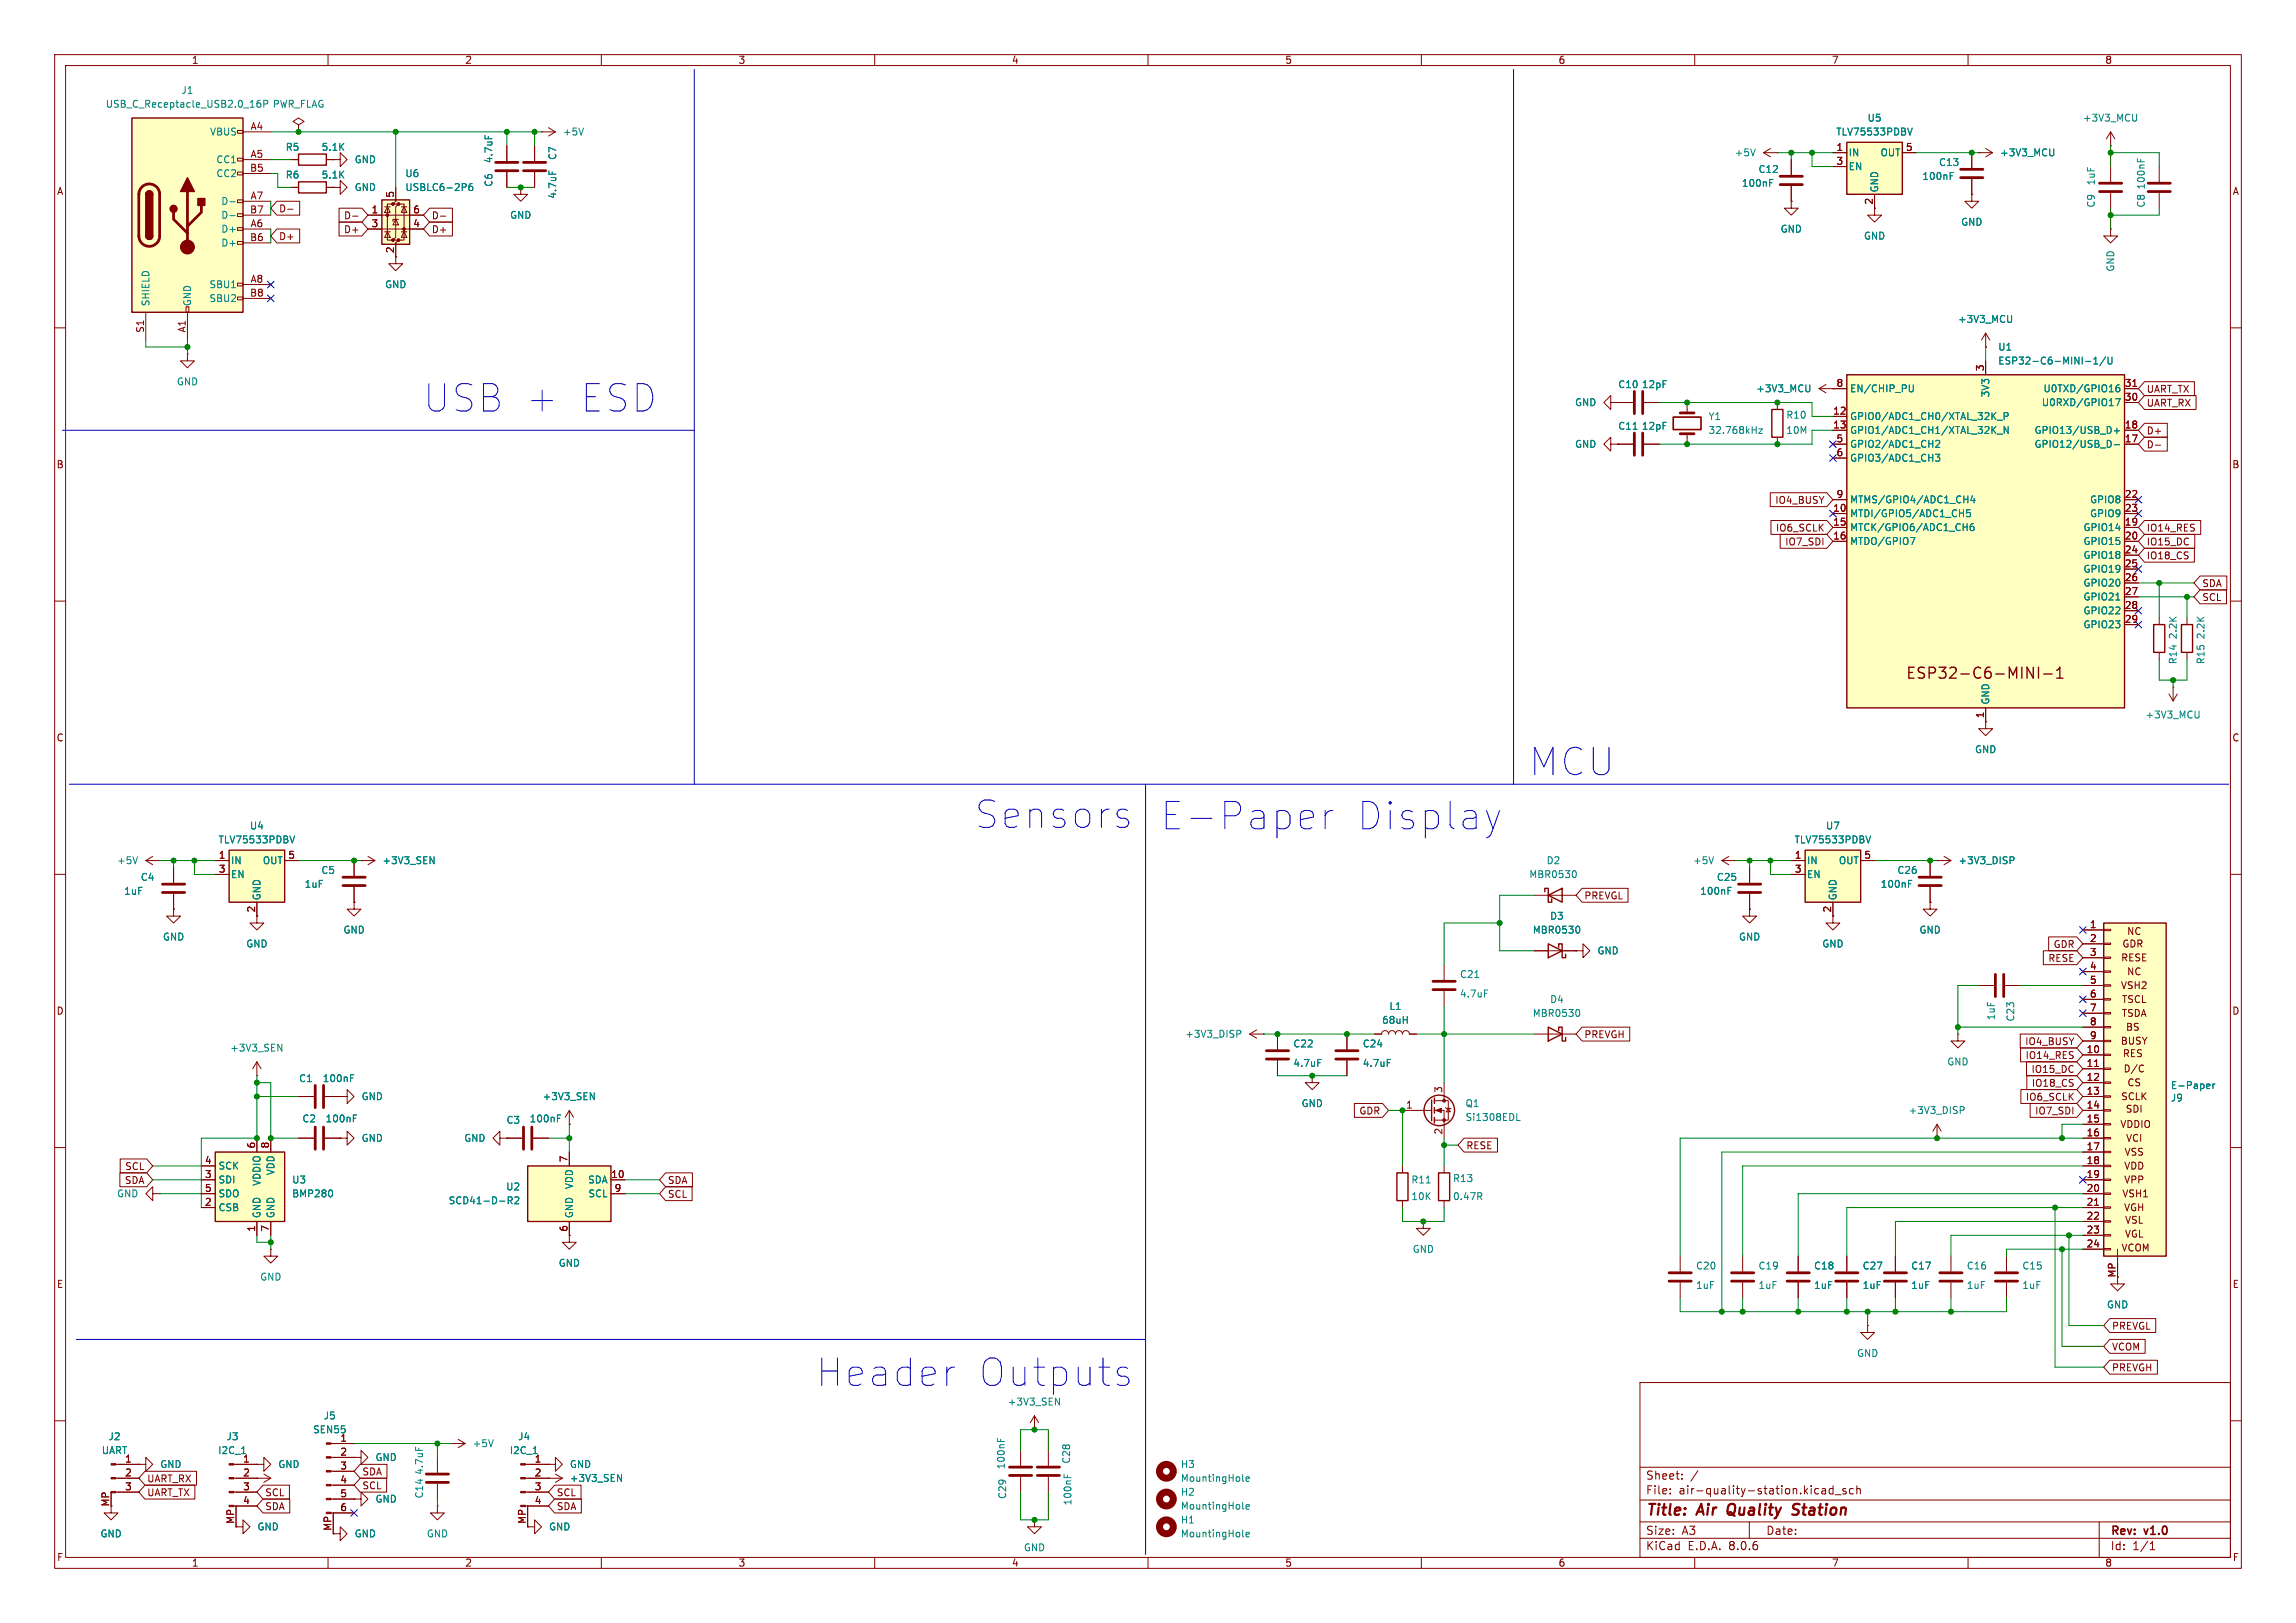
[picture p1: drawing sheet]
<svg xmlns="http://www.w3.org/2000/svg" width="420mm" height="297mm" viewBox="0 0 420 297" stroke-linecap="round" stroke-linejoin="round" font-family="sans-serif">
<defs><g id="words">
<g font-size="7" fill="#0000c2">
<text x="77.5" y="75.6">USB +</text>
<text x="105.3" y="75.6">ESD</text>
<text x="279.8" y="142.2">MCU</text>
<text x="178.4" y="151.8">Sensors</text>
<text x="212.4" y="152.1">E-Paper</text>
<text x="247.8" y="152.1">Display</text>
<text x="149.4" y="253.9">Header</text>
<text x="178.6" y="253.9">Outputs</text>
</g>
<g font-size="2.8" fill="#840000">
<text x="348.5" y="124.6">ESP32-C6-MINI-1</text>
<text x="301" y="277.9">Title:</text>
<text x="310.6" y="277.9">Air</text>
<text x="316.9" y="277.9">Quality</text>
<text x="329.6" y="277.9">Station</text>
</g>
<g font-size="2.1" fill="#840000">
<text x="301" y="273.7">File:</text>
<text x="301" y="271">Sheet:</text>
<text x="307.1" y="273.7">air-quality-station.kicad_sch</text>
<text x="301" y="281.1">Size:</text>
<text x="307.6" y="281.1">A3</text>
<text x="323" y="281.1">Date:</text>
<text x="386" y="281.3">Rev:</text>
<text x="392.4" y="281.3">v1.0</text>
<text x="301" y="283.9">KiCad</text>
<text x="308.7" y="283.9">E.D.A.</text>
<text x="316.3" y="283.9">8.0.6</text>
<text x="386" y="283.9">Id:</text>
<text x="390.1" y="283.9">1/1</text>
</g>
<g font-size="1.8" fill="#840000">
<text x="35" y="11.9">1</text>
<text x="85" y="11.9">2</text>
<text x="135" y="11.9">3</text>
<text x="185" y="11.9">4</text>
<text x="235" y="11.9">5</text>
<text x="285" y="11.9">6</text>
<text x="335" y="11.9">7</text>
<text x="385" y="11.9">8</text>
<text x="45.7" y="23.9">A4</text>
<text x="45.7" y="29">A5</text>
<text x="335.8" y="27.7">1</text>
<text x="348.5" y="27.7">5</text>
<text x="10.3" y="35.9">A</text>
<text x="45.6" y="31.5">B5</text>
<text x="335.8" y="30.2">3</text>
<text x="408.3" y="35.9">A</text>
<text x="45.6" y="39.1">B7</text>
<text x="45.7" y="41.7">A6</text>
<text x="45.7" y="36.6">A7</text>
<text x="51" y="39.1">D-</text>
<text x="62.8" y="40.3">D-</text>
<text x="67.9" y="39.1">1</text>
<text x="67.9" y="41.7">3</text>
<text x="72.1" y="36.3" transform="rotate(-90 72.1 36.3)">5</text>
<text x="75.5" y="41.7">4</text>
<text x="75.5" y="39.1">6</text>
<text x="78.9" y="40.3">D-</text>
<text x="342.6" y="37.5" transform="rotate(-90 342.6 37.5)">2</text>
<text x="45.6" y="44.2">B6</text>
<text x="51" y="44.1">D+</text>
<text x="62.8" y="42.9">D+</text>
<text x="72.1" y="46.4" transform="rotate(-90 72.1 46.4)">2</text>
<text x="78.9" y="42.9">D+</text>
<text x="45.7" y="51.8">A8</text>
<text x="45.6" y="54.4">B8</text>
<text x="26.4" y="61" transform="rotate(-90 26.4 61)">S1</text>
<text x="34" y="60.9" transform="rotate(-90 34 60.9)">A1</text>
<text x="335.8" y="70.9">8</text>
<text x="363" y="68" transform="rotate(-90 363 68)">3</text>
<text x="388.6" y="70.9">31</text>
<text x="335.2" y="75.9">12</text>
<text x="388.6" y="73.4">30</text>
<text x="392.6" y="72.1">UART_TX</text>
<text x="392.6" y="74.6">UART_RX</text>
<text x="335.2" y="78.5">13</text>
<text x="335.8" y="81">5</text>
<text x="335.8" y="83.6">6</text>
<text x="388.6" y="81">17</text>
<text x="388.6" y="78.5">18</text>
<text x="392.6" y="82.2">D-</text>
<text x="392.6" y="79.7">D+</text>
<text x="10.3" y="85.9">B</text>
<text x="408.2" y="85.9">B</text>
<text x="324.6" y="92.4">IO4_BUSY</text>
<text x="335.2" y="93.7">10</text>
<text x="335.8" y="91.2">9</text>
<text x="388.6" y="91.2">22</text>
<text x="388.6" y="93.7">23</text>
<text x="324.8" y="97.5">IO6_SCLK</text>
<text x="326.5" y="100">IO7_SDI</text>
<text x="335.2" y="96.3">15</text>
<text x="335.2" y="98.8">16</text>
<text x="388.6" y="96.3">19</text>
<text x="388.6" y="98.8">20</text>
<text x="388.6" y="101.3">24</text>
<text x="392.6" y="100">IO15_DC</text>
<text x="392.6" y="97.5">IO14_RES</text>
<text x="388.6" y="103.9">25</text>
<text x="388.6" y="106.4">26</text>
<text x="392.6" y="102.6">IO18_CS</text>
<text x="402.8" y="107.6">SDA</text>
<text x="388.6" y="109">27</text>
<text x="388.6" y="111.5">28</text>
<text x="402.8" y="110.2">SCL</text>
<text x="388.6" y="114">29</text>
<text x="363" y="131.5" transform="rotate(-90 363 131.5)">1</text>
<text x="10.3" y="135.9">C</text>
<text x="408.2" y="135.9">C</text>
<text x="39.9" y="157.2">1</text>
<text x="39.9" y="159.8">3</text>
<text x="52.6" y="157.2">5</text>
<text x="328.2" y="157.2">1</text>
<text x="328.2" y="159.8">3</text>
<text x="340.9" y="157.2">5</text>
<text x="46.7" y="167.1" transform="rotate(-90 46.7 167.1)">2</text>
<text x="289.7" y="164.8">PREVGL</text>
<text x="335" y="167.1" transform="rotate(-90 335 167.1)">2</text>
<text x="375.6" y="173.7">GDR</text>
<text x="382.2" y="169.9">1</text>
<text x="382.2" y="172.5">2</text>
<text x="388.1" y="173.6">GDR</text>
<text x="389" y="171.3">NC</text>
<text x="374.6" y="176.2">RESE</text>
<text x="382.2" y="175">3</text>
<text x="382.2" y="177.5">4</text>
<text x="387.9" y="176.1">RESE</text>
<text x="389" y="178.7">NC</text>
<text x="10.3" y="185.9">D</text>
<text x="382.2" y="180.1">5</text>
<text x="382.2" y="182.6">6</text>
<text x="382.2" y="185.2">7</text>
<text x="387.9" y="181.2">VSH2</text>
<text x="388" y="183.8">TSCL</text>
<text x="408.2" y="185.9">D</text>
<text x="289.7" y="190.2">PREVGH</text>
<text x="370.4" y="191.5">IO4_BUSY</text>
<text x="382.2" y="187.7">8</text>
<text x="382.2" y="190.2">9</text>
<text x="387.8" y="191.4">BUSY</text>
<text x="388" y="186.3">TSDA</text>
<text x="388.8" y="188.8">BS</text>
<text x="370.4" y="194">IO14_RES</text>
<text x="371.5" y="196.5">IO15_DC</text>
<text x="381.6" y="192.8">10</text>
<text x="381.6" y="195.3">11</text>
<text x="381.6" y="197.9">12</text>
<text x="388.2" y="193.7">RES</text>
<text x="388.4" y="196.5">D/C</text>
<text x="257.1" y="202.9">1</text>
<text x="263.9" y="200.1" transform="rotate(-90 263.9 200.1)">3</text>
<text x="370.5" y="201.6">IO6_SCLK</text>
<text x="371.6" y="199.1">IO18_CS</text>
<text x="381.6" y="200.4">13</text>
<text x="381.6" y="202.9">14</text>
<text x="387.9" y="201.5">SCLK</text>
<text x="388.7" y="203.8">SDI</text>
<text x="389" y="199">CS</text>
<text x="248.6" y="204.2">GDR</text>
<text x="263.9" y="207.7" transform="rotate(-90 263.9 207.7)">2</text>
<text x="372.2" y="204.2">IO7_SDI</text>
<text x="381.6" y="205.5">15</text>
<text x="381.6" y="208">16</text>
<text x="387.8" y="206.6">VDDIO</text>
<text x="388.8" y="209.2">VCI</text>
<text x="22.8" y="214.3">SCL</text>
<text x="37.4" y="215.6">3</text>
<text x="37.4" y="213.1">4</text>
<text x="46.7" y="210.3" transform="rotate(-90 46.7 210.3)">6</text>
<text x="49.3" y="210.3" transform="rotate(-90 49.3 210.3)">8</text>
<text x="103.9" y="212.8" transform="rotate(-90 103.9 212.8)">7</text>
<text x="111.7" y="215.6">10</text>
<text x="268.1" y="210.5">RESE</text>
<text x="381.6" y="210.6">17</text>
<text x="381.6" y="213.1">18</text>
<text x="381.6" y="215.6">19</text>
<text x="388.5" y="214.2">VDD</text>
<text x="388.5" y="211.7">VSS</text>
<text x="22.7" y="216.9">SDA</text>
<text x="37.4" y="220.7">2</text>
<text x="37.4" y="218.2">5</text>
<text x="112.3" y="218.2">9</text>
<text x="122.1" y="219.4">SCL</text>
<text x="122.1" y="216.9">SDA</text>
<text x="381.6" y="218.2">20</text>
<text x="381.6" y="220.7">21</text>
<text x="388.1" y="219.3">VSH1</text>
<text x="388.4" y="221.9">VGH</text>
<text x="388.5" y="216.8">VPP</text>
<text x="46.7" y="225.5" transform="rotate(-90 46.7 225.5)">1</text>
<text x="49.3" y="225.5" transform="rotate(-90 49.3 225.5)">7</text>
<text x="103.9" y="225.5" transform="rotate(-90 103.9 225.5)">6</text>
<text x="381.6" y="223.3">22</text>
<text x="381.6" y="225.8">23</text>
<text x="388.6" y="226.7">VGL</text>
<text x="388.6" y="224.1">VSL</text>
<text x="381.6" y="228.3">24</text>
<text x="387.1" y="233.9" transform="rotate(-90 387.1 233.9)">MP</text>
<text x="388" y="229.2">VCOM</text>
<text x="10.3" y="235.9">E</text>
<text x="408.3" y="235.9">E</text>
<text x="386.2" y="243.5">PREVGL</text>
<text x="386.2" y="247.3">VCOM</text>
<text x="386.2" y="251.1">PREVGH</text>
<text x="62.2" y="263.9">1</text>
<text x="22.8" y="267.7">1</text>
<text x="44.4" y="267.7">1</text>
<text x="62.2" y="266.4">2</text>
<text x="62.2" y="269">3</text>
<text x="97.7" y="267.7">1</text>
<text x="20.1" y="275.8" transform="rotate(-90 20.1 275.8)">MP</text>
<text x="22.8" y="270.3">2</text>
<text x="22.8" y="272.8">3</text>
<text x="26.8" y="274">UART_TX</text>
<text x="26.8" y="271.5">UART_RX</text>
<text x="44.4" y="270.3">2</text>
<text x="44.4" y="272.8">3</text>
<text x="44.4" y="275.3">4</text>
<text x="48.4" y="274">SCL</text>
<text x="62.2" y="271.5">4</text>
<text x="62.2" y="274.1">5</text>
<text x="66.2" y="272.7">SCL</text>
<text x="66.2" y="270.2">SDA</text>
<text x="97.7" y="270.3">2</text>
<text x="97.7" y="272.8">3</text>
<text x="97.7" y="275.3">4</text>
<text x="101.8" y="274">SCL</text>
<text x="42.9" y="279" transform="rotate(-90 42.9 279)">MP</text>
<text x="48.4" y="276.5">SDA</text>
<text x="60.7" y="280.2" transform="rotate(-90 60.7 280.2)">MP</text>
<text x="62.2" y="276.6">6</text>
<text x="96.3" y="279" transform="rotate(-90 96.3 279)">MP</text>
<text x="101.8" y="276.5">SDA</text>
<text x="10.3" y="285.9">F</text>
<text x="35" y="286.9">1</text>
<text x="85" y="286.9">2</text>
<text x="135" y="286.9">3</text>
<text x="185" y="286.9">4</text>
<text x="235" y="286.9">5</text>
<text x="285" y="286.9">6</text>
<text x="335" y="286.9">7</text>
<text x="385" y="286.9">8</text>
<text x="408.3" y="285.9">F</text>
</g>
<g font-size="1.8" fill="#008484">
<text x="33.1" y="17.4">J1</text>
<text x="19.3" y="19.9">USB_C_Receptacle_USB2.0_16P</text>
<text x="49.8" y="19.9">PWR_FLAG</text>
<text x="341.5" y="22.5">U5</text>
<text x="380.9" y="22.5">+3V3_MCU</text>
<text x="38.3" y="25">VBUS</text>
<text x="52.2" y="27.8">R5</text>
<text x="58.7" y="27.8">5.1K</text>
<text x="90.3" y="30" transform="rotate(-90 90.3 30)">4.7uF</text>
<text x="102" y="29.4" transform="rotate(-90 102 29.4)">C7</text>
<text x="102.9" y="25">+5V</text>
<text x="317.2" y="28.8">+5V</text>
<text x="335.8" y="25">TLV75533PDBV</text>
<text x="338.1" y="28.8">IN</text>
<text x="343.9" y="28.8">OUT</text>
<text x="365.8" y="28.8">+3V3_MCU</text>
<text x="39.5" y="30.1">CC1</text>
<text x="39.5" y="32.6">CC2</text>
<text x="52.2" y="32.9">R6</text>
<text x="58.7" y="32.9">5.1K</text>
<text x="64.8" y="35.2">GND</text>
<text x="64.8" y="30.1">GND</text>
<text x="74.1" y="32.6">U6</text>
<text x="74.1" y="35.2">USBLC6-2P6</text>
<text x="90.3" y="34.3" transform="rotate(-90 90.3 34.3)">C6</text>
<text x="318.5" y="34.4">100nF</text>
<text x="321.6" y="31.9">C12</text>
<text x="338.1" y="31.3">EN</text>
<text x="343.8" y="35.3" transform="rotate(-90 343.8 35.3)">GND</text>
<text x="351.5" y="33.1">100nF</text>
<text x="354.6" y="30.6">C13</text>
<text x="383.4" y="34" transform="rotate(-90 383.4 34)">1uF</text>
<text x="392.5" y="34.8" transform="rotate(-90 392.5 34.8)">100nF</text>
<text x="40.4" y="37.7">D-</text>
<text x="40.4" y="40.2">D-</text>
<text x="93.2" y="40.2">GND</text>
<text x="102" y="36.5" transform="rotate(-90 102 36.5)">4.7uF</text>
<text x="358.6" y="41.5">GND</text>
<text x="383.4" y="38.1" transform="rotate(-90 383.4 38.1)">C9</text>
<text x="392.5" y="38.1" transform="rotate(-90 392.5 38.1)">C8</text>
<text x="40.4" y="42.8">D+</text>
<text x="40.4" y="45.3">D+</text>
<text x="325.6" y="42.8">GND</text>
<text x="340.9" y="44">GND</text>
<text x="38.2" y="52.9">SBU1</text>
<text x="70.4" y="52.9">GND</text>
<text x="386.9" y="49.8" transform="rotate(-90 386.9 49.8)">GND</text>
<text x="27.5" y="56.1" transform="rotate(-90 27.5 56.1)">SHIELD</text>
<text x="35.2" y="56.1" transform="rotate(-90 35.2 56.1)">GND</text>
<text x="38.2" y="55.5">SBU2</text>
<text x="358.1" y="59.3">+3V3_MCU</text>
<text x="365.4" y="64.4">U1</text>
<text x="32.3" y="70.7">GND</text>
<text x="295.9" y="71.2">C10</text>
<text x="300.2" y="71.2">12pF</text>
<text x="321.2" y="72">+3V3_MCU</text>
<text x="338.3" y="72">EN/CHIP_PU</text>
<text x="365.4" y="66.9">ESP32-C6-MINI-1/U</text>
<text x="373.7" y="72">U0TXD/GPIO16</text>
<text x="288" y="74.5">GND</text>
<text x="312.4" y="77.1">Y1</text>
<text x="326.7" y="76.8">R10</text>
<text x="338.3" y="77.1">GPIO0/ADC1_CH0/XTAL_32K_P</text>
<text x="364.1" y="72.8" transform="rotate(-90 364.1 72.8)">3V3</text>
<text x="373.4" y="74.5">U0RXD/GPIO17</text>
<text x="288" y="82.1">GND</text>
<text x="295.9" y="78.8">C11</text>
<text x="300.2" y="78.8">12pF</text>
<text x="312.4" y="79.6">32.768kHz</text>
<text x="326.7" y="79.6">10M</text>
<text x="338.3" y="79.6">GPIO1/ADC1_CH1/XTAL_32K_N</text>
<text x="338.3" y="82.1">GPIO2/ADC1_CH2</text>
<text x="372.1" y="82.1">GPIO12/USB_D-</text>
<text x="372.1" y="79.6">GPIO13/USB_D+</text>
<text x="338.3" y="84.7">GPIO3/ADC1_CH3</text>
<text x="338.3" y="94.8">MTDI/GPIO5/ADC1_CH5</text>
<text x="338.3" y="92.3">MTMS/GPIO4/ADC1_CH4</text>
<text x="382.2" y="92.3">GPIO8</text>
<text x="382.2" y="94.8">GPIO9</text>
<text x="338.3" y="97.4">MTCK/GPIO6/ADC1_CH6</text>
<text x="338.3" y="99.9">MTDO/GPIO7</text>
<text x="381" y="97.4">GPIO14</text>
<text x="381" y="99.9">GPIO15</text>
<text x="381" y="102.5">GPIO18</text>
<text x="381" y="105">GPIO19</text>
<text x="381" y="107.5">GPIO20</text>
<text x="381" y="110.1">GPIO21</text>
<text x="381" y="112.6">GPIO22</text>
<text x="381" y="115.2">GPIO23</text>
<text x="398.4" y="117.1" transform="rotate(-90 398.4 117.1)">2.2K</text>
<text x="403.5" y="117.1" transform="rotate(-90 403.5 117.1)">2.2K</text>
<text x="398.4" y="121.7" transform="rotate(-90 398.4 121.7)">R14</text>
<text x="403.5" y="121.7" transform="rotate(-90 403.5 121.7)">R15</text>
<text x="364.1" y="129" transform="rotate(-90 364.1 129)">GND</text>
<text x="392.4" y="131.7">+3V3_MCU</text>
<text x="361.2" y="138">GND</text>
<text x="39.9" y="154.5">TLV75533PDBV</text>
<text x="45.6" y="152">U4</text>
<text x="328.2" y="154.5">TLV75533PDBV</text>
<text x="333.9" y="152">U7</text>
<text x="21.3" y="158.3">+5V</text>
<text x="25.7" y="161.4">C4</text>
<text x="42.2" y="158.3">IN</text>
<text x="42.2" y="160.9">EN</text>
<text x="48" y="158.3">OUT</text>
<text x="58.7" y="160.1">C5</text>
<text x="69.9" y="158.3">+3V3_SEN</text>
<text x="279.6" y="160.9">MBR0530</text>
<text x="282.8" y="158.3">D2</text>
<text x="309.6" y="158.3">+5V</text>
<text x="314" y="161.4">C25</text>
<text x="330.5" y="158.3">IN</text>
<text x="330.5" y="160.9">EN</text>
<text x="336.3" y="158.3">OUT</text>
<text x="347" y="160.1">C26</text>
<text x="358.2" y="158.3">+3V3_DISP</text>
<text x="22.6" y="163.9">1uF</text>
<text x="47.9" y="164.8" transform="rotate(-90 47.9 164.8)">GND</text>
<text x="55.6" y="162.7">1uF</text>
<text x="310.9" y="163.9">100nF</text>
<text x="336.1" y="164.8" transform="rotate(-90 336.1 164.8)">GND</text>
<text x="343.9" y="162.7">100nF</text>
<text x="29.7" y="172.3">GND</text>
<text x="45" y="173.6">GND</text>
<text x="62.7" y="171">GND</text>
<text x="280.3" y="171">MBR0530</text>
<text x="283.5" y="168.5">D3</text>
<text x="318" y="172.3">GND</text>
<text x="333.2" y="173.6">GND</text>
<text x="351" y="171">GND</text>
<text x="267" y="179.2">C21</text>
<text x="292.1" y="174.9">GND</text>
<text x="254.1" y="185">L1</text>
<text x="267" y="182.7">4.7uF</text>
<text x="283.5" y="183.7">D4</text>
<text x="216.7" y="190.1">+3V3_DISP</text>
<text x="236.5" y="191.9">C22</text>
<text x="249.2" y="191.9">C24</text>
<text x="252.7" y="187.6">68uH</text>
<text x="280.3" y="186.3">MBR0530</text>
<text x="365.1" y="186.8" transform="rotate(-90 365.1 186.8)">1uF</text>
<text x="368.7" y="187" transform="rotate(-90 368.7 187)">C23</text>
<text x="42" y="192.6">+3V3_SEN</text>
<text x="236.5" y="195.4">4.7uF</text>
<text x="249.2" y="195.4">4.7uF</text>
<text x="356.1" y="195.2">GND</text>
<text x="54.6" y="198.2">C1</text>
<text x="58.9" y="198.2">100nF</text>
<text x="66" y="201.5">GND</text>
<text x="99.2" y="201.5">+3V3_SEN</text>
<text x="238" y="202.8">GND</text>
<text x="268" y="202.8">Q1</text>
<text x="397" y="201.8">J9</text>
<text x="397" y="199.5">E-Paper</text>
<text x="55.2" y="205.6">C2</text>
<text x="59.5" y="205.6">100nF</text>
<text x="66" y="209.1">GND</text>
<text x="84.8" y="209.1">GND</text>
<text x="92.6" y="205.8">C3</text>
<text x="96.8" y="205.6">100nF</text>
<text x="268" y="205.3">Si1308EDL</text>
<text x="349" y="204.1">+3V3_DISP</text>
<text x="39.9" y="214.2">SCK</text>
<text x="50.4" y="215.2" transform="rotate(-90 50.4 215.2)">VDD</text>
<text x="21.3" y="219.3">GND</text>
<text x="39.9" y="221.8">CSB</text>
<text x="39.9" y="216.8">SDI</text>
<text x="39.9" y="219.3">SDO</text>
<text x="47.9" y="217.1" transform="rotate(-90 47.9 217.1)">VDDIO</text>
<text x="53.3" y="219.3">BMP280</text>
<text x="53.3" y="216.8">U3</text>
<text x="82" y="220.6">SCD41-D-R2</text>
<text x="92.5" y="218">U2</text>
<text x="105" y="217.7" transform="rotate(-90 105 217.7)">VDD</text>
<text x="107.5" y="216.8">SDA</text>
<text x="107.5" y="219.3">SCL</text>
<text x="258.1" y="216.8">R11</text>
<text x="258.1" y="219.8">10K</text>
<text x="265.7" y="216.5">R13</text>
<text x="265.7" y="219.8">0.47R</text>
<text x="47.9" y="223" transform="rotate(-90 47.9 223)">GND</text>
<text x="50.4" y="223" transform="rotate(-90 50.4 223)">GND</text>
<text x="105" y="223" transform="rotate(-90 105 223)">GND</text>
<text x="102.1" y="232">GND</text>
<text x="258.3" y="229.5">GND</text>
<text x="310.1" y="232.5">C20</text>
<text x="321.6" y="232.5">C19</text>
<text x="331.7" y="232.5">C18</text>
<text x="340.6" y="232.5">C27</text>
<text x="349.5" y="232.5">C17</text>
<text x="359.7" y="232.5">C16</text>
<text x="369.8" y="232.5">C15</text>
<text x="47.5" y="234.5">GND</text>
<text x="310.1" y="236.1">1uF</text>
<text x="321.6" y="236.1">1uF</text>
<text x="331.7" y="236.1">1uF</text>
<text x="340.6" y="236.1">1uF</text>
<text x="349.5" y="236.1">1uF</text>
<text x="359.7" y="236.1">1uF</text>
<text x="369.8" y="236.1">1uF</text>
<text x="385.3" y="239.6">GND</text>
<text x="339.6" y="248.5">GND</text>
<text x="184.3" y="257.4">+3V3_SEN</text>
<text x="19.8" y="263.8">J2</text>
<text x="41.4" y="263.8">J3</text>
<text x="57.2" y="262.5">SEN55</text>
<text x="59.1" y="259.9">J5</text>
<text x="94.7" y="263.8">J4</text>
<text x="18.5" y="266.3">UART</text>
<text x="29.2" y="268.8">GND</text>
<text x="39.8" y="266.3">I2C_1</text>
<text x="50.8" y="268.8">GND</text>
<text x="68.6" y="267.6">GND</text>
<text x="77.6" y="270" transform="rotate(-90 77.6 270)">4.7uF</text>
<text x="86.4" y="265">+5V</text>
<text x="93.2" y="266.3">I2C_1</text>
<text x="104.1" y="268.8">GND</text>
<text x="184" y="269" transform="rotate(-90 184 269)">100nF</text>
<text x="195.9" y="268" transform="rotate(-90 195.9 268)">C28</text>
<text x="215.9" y="268.8">H3</text>
<text x="68.6" y="275.2">GND</text>
<text x="77.6" y="274.3" transform="rotate(-90 77.6 274.3)">C14</text>
<text x="104.1" y="271.4">+3V3_SEN</text>
<text x="184.3" y="274.4" transform="rotate(-90 184.3 274.4)">C29</text>
<text x="196.2" y="275.6" transform="rotate(-90 196.2 275.6)">100nF</text>
<text x="215.9" y="271.4">MountingHole</text>
<text x="215.9" y="273.9">H2</text>
<text x="18.3" y="281.5">GND</text>
<text x="47" y="280.3">GND</text>
<text x="64.8" y="281.5">GND</text>
<text x="78" y="281.5">GND</text>
<text x="100.3" y="280.3">GND</text>
<text x="215.9" y="276.5">MountingHole</text>
<text x="215.9" y="279">H1</text>
<text x="215.9" y="281.5">MountingHole</text>
<text x="187.2" y="284.1">GND</text>
</g>
</g></defs>
<g fill="none" stroke="#840000" stroke-width=".18">
<path d="M10 10h400v277h-400zM12 12h396v273h-396zM60 10v2M110 10v2M160 10v2M210 10v2M260 10v2M310 10v2M360 10v2M10 60h2M408 60h2M10 110h2"/>
<path d="M408 110h2M10 160h2M408 160h2M10 210h2M408 210h2M10 260h2M300 253h108v32h-108zM408 260h2M43.2 279.4h1.2v-1.3l1.3 1.3-1.3 1.3v-1.3M300 278.5h108M300 274.5h108M300 268.5h108"/>
<path d="M305.5 273.2v.2M305.5 272.5v.1M307.7 270.5v.2M307.7 269.8v.1M310.6 269.1l-1.3 1.9M320 278.5v3M333.3 272.5h.6v.9M333.3 273.3h.6M333.9 272.7l-.6 .2M335.3 272.5l-.4-.1-.3 .3v.4l.1 .2h.6M335.3 271.9v1.5M335.7 273.5h1.1"/>
<path d="M337.7 272.5l-.4-.1-.2 .2 .1 .2 .5 .2v.3h-.6M339 272.5l-.4-.1-.3 .3v.4l.1 .2h.6M339.7 272.5l.2-.1 .3 .1 .1 .9M339.7 271.9v1.5M384 278.5v6.5M60 285v2M110 285v2M160 285v2M210 285v2M260 285v2M300 281.5h108M310 285v2"/>
<path d="M360 285v2M393.3 283.6h.9M393.3 282.5l.4-.4v1.5"/>
</g>
<path d="M316.2 275.5a1.5 1.5 0 0 0 0 1.6M328.9 277a.84 .84 0 0 1-1.1 .1M328.9 275.2l-.7 .1a.46 .46 0 0 0-.2 .5 .46 .46 0 0 0 .3 .4l.6 .1" fill="none" stroke="#840000" stroke-width=".4"/>
<path d="M337.8 68.6h50.8v60.9h-50.8z" fill="#ffffc2"/>
<g fill="none" stroke="#840000" stroke-width=".25">
<path d="M337.8 68.6h50.8v60.9h-50.8zM394 114.3h2v5.1h-2zM370.8 122.1l1.1 2v-2M372.9 122.1v2M373.8 123.3h1.6M376.2 124.1h1.2M376.2 122.7l.6-.6v2M282.6 163.2v-.6h.6v2.5h.6v-.6M283.2 163.8l2.5-1.2v2.5zM283.2 172.7l2.5 1.3-2.5 1.3zM285.1 173.4v-.7h.6v2.6h.7v-.7M283.2 188l2.5 1.2-2.5 1.3z"/>
<path d="M285.1 188.6v-.6h.6v2.5h.7v-.6M261.9 201.3v3.8M262.4 200.9v1M262.4 202.7v1M262.4 204.5v1"/>
<circle cx="263.3" cy="203.2" r="2.79"/>
</g>
<g fill="none" stroke="#840000" stroke-width=".18">
<path d="M335.3 76.2h2.5M335.3 78.7h2.5M335.3 71.1h2.5M363.2 66v2.6M388.6 78.7h2.6M388.6 73.7h2.6M388.6 71.1h2.6M390.1 70.7h.8M335.3 94h2.5M335.3 96.5h2.5M335.3 99.1h2.5M335.3 81.3h2.5"/>
<path d="M335.3 91.4h2.5M335.3 83.8h2.5M388.6 94h2.6M388.6 96.5h2.6M388.6 99.1h2.6M388.6 81.3h2.6M388.6 91.4h2.6M388.6 101.6h2.6M388.6 104.1h2.6M388.6 106.7h2.6M388.6 109.2h2.6M388.6 111.8h2.6"/>
<path d="M388.6 114.3h2.6M395 113v1.3M395 119.4v1.3M363.2 129.5v2.6M264.2 176.5v2.8M280.7 163.8h7.6M280.7 174h7.6M288.3 174h1.3v-1.3l1.2 1.3-1.2 1.3v-1.3M288.3 174h.1M228.6 189.2h2.5M228.6 189.2l1.3 .8M229.9 188.5l-1.3 .7"/>
<path d="M231.1 189.2h.1M233.7 189.2v2.8M233.7 194.1v2.8M240 196.9v1.2h1.3l-1.3 1.3-1.2-1.3h1.2M240 196.9h.1M246.4 189.2v2.8M246.4 194.1v2.8M251.5 189.2h1.2a.64 .64 0 0 1 .7-.6 .64 .64 0 0 1 .6 .6 .64 .64 0 0 1 .6-.6 .64 .64 0 0 1 .7 .6 .64 .64 0 0 1 .6-.6 .64 .64 0 0 1 .6 .6 .64 .64 0 0 1 .7-.6 .64 .64 0 0 1 .6 .6h1.3M264.2 181.4v2.8M264.2 198.1v3.3M280.7 189.2h7.6M91.4 208.3v-1.3l-1.2 1.3 1.2 1.3v-1.3h1.3"/>
<path d="M92.7 208.3h.1M256.5 203.2h5.4M262.4 203.2h1.8v5.1M262.4 201.4h2.5v3.6h-2.5M264.4 202.7l.1 .1h.8l.1 .1M264.9 202.8l.4 .7h-.8zM387.3 233.7v1.2h1.3l-1.3 1.3-1.2-1.3h1.2M20.3 275.6v1.3h1.3l-1.3 1.2-1.3-1.2h1.3M21.2 273h4.2M21.2 270.5h4.2M21.2 268h4.2M25.4 268h1.3v-1.3l1.2 1.3-1.2 1.2v-1.2"/>
<path d="M25.4 268h.1M42.8 273h4.2M42.8 270.5h6.7M42.8 268h4.2M42.8 275.6h4.2M43.2 275.6v3.8M47 270.5h.1M47 268h1.3v-1.3l1.2 1.3-1.2 1.2v-1.2M47 268h.1M48.3 269.7l1.2 .8M49.5 270.5l-1.2 .8M60.6 276.9h4.2"/>
<path d="M60.6 274.3h4.2M60.6 271.8h4.2M60.6 269.2h4.2M60.6 266.7h4.2M60.6 264.2h4.2M61 276.9v3.8"/>
</g>
<g fill="none" stroke="#008484" stroke-width=".18">
<path d="M350 70.4v1.1l-.3 .2-.3-.1M365.3 76.9h1M365.3 79.4h1M366.6 76.2l.6-.1 .1-.2v-.3l-.7-.1v1.3M367.3 78v1.3l-.7-1.3v1.3M381.5 66.1h1M383 66.6h.7M383 65.7l.4-.4v1.3M385.2 65.3l-1.1 1.6M385.6 65.3v1.1l.2 .2h.3l.2-.2v-1.1M386.7 78.8h1M387 73h.8l-.5 1.2"/>
<path d="M387.2 78.4v.9M387.6 70.4l-.3 .1a.86 .86 0 0 0 0 1.2l.4-.1 .1-.4-.3-.3-.3 .1-.2 .2M349.4 98.4h.9l-.6 1.2M354 83.1h.8l-.4 .5 .4 .1v.6l-.2 .1-.6-.1M354.1 80.7l.5-.1 .2 .4-.8 .9h.8M358.4 93.9h.8M359.1 96.4h.7M359.2 93.3v1.3M359.2 91.4h.8M359.8 95.8v1.3M360 90.7v1.3M360.4 93.3h-.6l-.1 .6 .2-.1h.4l.1 .2v.4l-.2 .2-.5-.2"/>
<path d="M360.8 90.7l-.3 .9h.8M361 95.8l-.4 .1a.85 .85 0 0 0 0 1.2l.4-.1 .1-.4-.2-.3-.4 .1-.1 .2M361.1 91.2v.8M386 80.7l.2 .4-.2 .7M386.7 81.4h1M387 109.8h.8M288 159.3a.79 .79 0 0 1 0 1.3M269.8 178.9h.7M288.7 169.5a.79 .79 0 0 1 0 1.3M226.3 188.5h.4l.3 .3-.1 .3-.6 .1M241.1 193.9h.6M253.8 193.9h.6"/>
<path d="M271.5 181.2h.6M288.7 184.7a.79 .79 0 0 1 0 1.3M277.5 205h.6"/>
</g>
<g fill="#840000" stroke="#840000" stroke-width=".18">
<path d="M262.6 203.2l1.1-.4v.8z"/>
<path d="M20.3 272.9h.9v.3h-.9z"/>
<path d="M20.3 270.4h.9v.2h-.9z"/>
<path d="M20.3 267.8h.9v.3h-.9z"/>
<path d="M59.7 276.7h.9v.3h-.9z"/>
<path d="M59.7 274.2h.9v.2h-.9z"/>
<path d="M59.7 271.7h.9v.2h-.9z"/>
<path d="M59.7 269.1h.9v.3h-.9z"/>
<path d="M59.7 266.6h.9v.2h-.9z"/>
<path d="M59.7 264h.9v.3h-.9z"/>
<path d="M41.9 275.5h.9v.2h-.9z"/>
<path d="M41.9 272.9h.9v.3h-.9z"/>
<path d="M41.9 270.4h.9v.2h-.9z"/>
<path d="M41.9 267.8h.9v.3h-.9z"/>
<circle cx="264.2" cy="205" r=".25"/>
<circle cx="264.2" cy="201.4" r=".25"/>
</g>
<path d="M262.1 179.6h4.1M231.6 193.8h4.1M231.6 192.3h4.1M244.3 193.8h4.1M244.3 192.3h4.1M262.1 181.1h4.1" fill="none" stroke="#840000" stroke-width=".51"/>
<path d="M24.1 21.6h20.3v35.6h-20.3z" fill="#ffffc2"/>
<g fill="none" stroke="#840000" stroke-width=".18">
<path d="M43.4 39.1h1v.5h-1zM43.4 36.6h1v.5h-1zM43.4 31.5h1v.5h-1zM43.4 29h1v.5h-1zM43.4 23.9h1v.5h-1zM44.4 24.1h5.1M44.4 29.2h5.1M44.4 36.8h5.1M44.4 31.8h5.1M44.4 39.4h5.1M26.7 57.2v5M34 56.1h.5v1.1h-.5z"/>
<path d="M34.3 57.2v5M43.4 54.4h1v.5h-1zM43.4 51.8h1v.5h-1zM43.4 44.2h1v.5h-1zM43.4 41.7h1v.5h-1zM44.4 41.9h5.1M44.4 52.1h5.1M44.4 44.5h5.1M44.4 54.6h5.1M34.3 64.8v1.2h1.3l-1.3 1.3-1.3-1.3h1.3M34.3 64.8h.1M400 113v1.3"/>
<path d="M400 119.4v1.3M363.2 132.1v1.3h1.3l-1.3 1.2-1.3-1.2h1.3M363.2 132.1h.1M396.7 127l.8 1.3M397.5 125.7h.1M397.5 125.7v2.6M398.3 127l-.8 1.3M31.7 158.8v2.7M315 157.5l1.2 .7M315 157.5h2.5M316.2 156.7l-1.2 .8M317.5 157.5h.1"/>
<path d="M31.7 163.6v2.8M335.3 167.6v1.3h1.2l-1.2 1.3-1.3-1.3h1.3M358.1 189.2v1.3h1.3l-1.3 1.3-1.2-1.3h1.2M358.1 189.2h.1M104.1 205.7h.1M104.1 203.2l-.7 1.3M104.1 203.2v2.5M104.1 203.2l.8 1.3M354.3 208.3h.1M354.3 205.7l-.7 1.3M354.3 205.7v2.6M354.3 205.7l.8 1.3"/>
<path d="M337.8 229.9v2.8M337.8 234.7v2.8M346.7 229.9v2.8M346.7 234.7v2.8M356.9 229.9v2.8M356.9 234.7v2.8M367 229.9v2.8M367 234.7v2.8M341.6 242.6v1.2h1.3l-1.3 1.3-1.2-1.3h1.2M341.6 242.6h.1M64.8 274.3h1.2v-1.3l1.3 1.3-1.3 1.3v-1.3M64.8 274.3h.1"/>
<path d="M64.8 266.7h1.2v-1.3l1.3 1.3-1.3 1.3v-1.3M64.8 266.7h.1M80 275.6v1.3h1.3l-1.3 1.2-1.3-1.2h1.3M80 275.6h.1M80 266.7v2.8M80 271.5v2.8M82.5 264.2h.1M82.5 264.2h2.6M83.8 263.4l1.3 .8M85.1 264.2l-1.3 .7M96.1 270.5h6.8M96.1 275.6h4.2"/>
<path d="M96.1 273h4.2M96.1 268h4.2M96.5 275.6v3.8h1.3v-1.3l1.3 1.3-1.3 1.3v-1.3M100.3 270.5h.1M101.6 269.7l1.3 .8M102.9 270.5l-1.3 .8M61 280.7h1.2v-1.3l1.3 1.3-1.3 1.2v-1.2"/>
</g>
<path d="M24.1 21.6h20.3v35.6h-20.3zM26.7 35.6a.64 .64 0 0 1 .6-.7 .64 .64 0 0 1 .6 .7M26.7 43.2a.64 .64 0 0 0 .6 .6 .64 .64 0 0 0 .6-.6M399 114.3h2.1v5.1h-2.1z" fill="none" stroke="#840000" stroke-width=".25"/>
<g fill="none" stroke="#840000" stroke-width=".51">
<path d="M26 34.2a1.9 1.9 0 0 1 2-.4 1.9 1.9 0 0 1 1.2 1.8v7.6a1.91 1.91 0 0 1-1.9 1.9 1.91 1.91 0 0 1-1.9-1.9v-7.8l.2-.6zM31.7 38.9v1.2l2.6 2.6M34.3 35.1v10.1M36.8 37.6v1.3l-2.5 2.5M29.7 163.3h4.1M29.7 161.8h4.1M335.8 234.4h4.1M335.8 232.9h4.1M344.7 234.4h4M344.7 232.9h4M354.8 234.4h4.1M354.8 232.9h4.1"/>
<path d="M365 234.4h4.1M365 232.9h4.1M78 271.3h4M78 269.7h4"/>
</g>
<g fill="#840000" stroke="#840000" stroke-width=".25">
<path d="M26.7 43.2h1.2a.64 .64 0 0 1-.6 .6 .64 .64 0 0 1-.6-.6z"/>
<path d="M26.7 35.6h1.2v7.6h-1.2z"/>
<path d="M26.9 35.1a.64 .64 0 0 1 .6-.1 .64 .64 0 0 1 .4 .6h-1.2z"/>
<path d="M34.3 32.5l1.3 2.6h-2.6z"/>
<path d="M36.2 36.3h1.3v1.3h-1.3z"/>
<circle cx="31.7" cy="38.2" r=".63"/>
</g>
<g fill="#840000" stroke="#840000" stroke-width=".18">
<path d="M95.2 275.5h.9v.2h-.9z"/>
<path d="M95.2 272.9h.9v.3h-.9z"/>
<path d="M95.2 270.4h.9v.2h-.9z"/>
<path d="M95.2 267.8h.9v.3h-.9z"/>
<circle cx="34.3" cy="45.2" r="1.27"/>
</g>
<path d="M47.6 18.4h-.4a.85 .85 0 0 0 0 1.2l.5-.1v-.4l-.2-.3-.4 .1-.1 .2M48.3 19h.6l.1-.2-.1-.3-.6-.1v1.2M42.1 36.9h.9M42.1 39.5h.9M402.3 130.1v1l-.3 .3M313.5 156.8l-.5 1.3M108 200l.7 1.2v-1.2M358.6 202.5h.4l.3 .3-.1 .3-.6 .1M76 264.8v.6M90.2 263.5l-.4 1.2M113 269.8l.7 1.3v-1.3" fill="none" stroke="#008484" stroke-width=".18"/>
<path d="M330.2 155.6h10.2v9.5h-10.2z" fill="#ffffc2"/>
<path d="M330.2 155.6h10.2v9.5h-10.2z" fill="none" stroke="#840000" stroke-width=".25"/>
<g fill="none" stroke="#840000" stroke-width=".18">
<path d="M327.7 157.5h2.5M340.4 157.5h2.5M353.1 157.5v2.8M354.3 157.5h.1M354.3 157.5h2.6M355.6 156.7l1.3 .8M356.9 157.5l-1.3 .7M47 167.6v1.3h1.3l-1.3 1.3-1.3-1.3h1.3M327.7 160h2.5M335.3 165.1v2.5M353.1 165.1v1.3h1.2l-1.2 1.2-1.3-1.2h1.3M353.1 165.1h.1"/>
<path d="M353.1 162.3v2.8M47 196.9h.1M47 194.3l-.8 1.3M47 194.3v2.6M47 194.3l.8 1.3"/>
</g>
<path d="M341.3 153l.5 1.2 .4-1.2M367.7 156.8h.5l.2 .2-.1 .4-.6 .1M349.1 161.7h.4M349.1 161.1h.6M50.8 191.1l.8 1.2v-1.2" fill="none" stroke="#008484" stroke-width=".18"/>
<path d="M351 162.1h4.1M351 160.5h4.1" fill="none" stroke="#840000" stroke-width=".51"/>
<path d="M41.9 155.6h10.2v9.5h-10.2z" fill="#ffffc2"/>
<path d="M41.9 155.6h10.2v9.5h-10.2z" fill="none" stroke="#840000" stroke-width=".25"/>
<g fill="none" stroke="#840000" stroke-width=".18">
<path d="M39.4 157.5h2.5M52.1 157.5h2.5M320 158.8v2.7M39.4 160h2.5M47 165.1v2.5M320 166.4v1.2h1.3l-1.3 1.3-1.2-1.3h1.2M320 166.4h.1M320 163.6v2.8M189.2 259.1l-.7 1.2M189.2 259.1v2.5M189.2 259.1l.8 1.2M186.7 265.4v2.8"/>
<path d="M186.7 270.3v2.7M189.2 261.6h.1M189.2 278.1v1.3h1.3l-1.3 1.3-1.2-1.3h1.2M189.2 278.1h.1M191.8 265.4v2.8M191.8 270.3v2.7"/>
</g>
<g fill="none" stroke="#008484" stroke-width=".18">
<path d="M53 153l.5 1.2 .4-1.2M316.1 163h.4M316.1 162.4h.6M182.4 263.2v.6M183 263.4v.4M194.6 269.8v.6M195.2 270v.4M227.3 270.9l.2 .2M227.3 276l.2 .2M227.9 270.7l.6-.2v-.2l-.4-.1-.2 .2 .1 .6h.5M227.9 275.7l.6-.1v-.2l-.4-.1-.2 .2 .1 .6h.5M227.3 281.1l.2 .1"/>
<path d="M227.9 280.8l.6-.1v-.2l-.4-.1-.2 .2 .1 .6h.5"/>
</g>
<path d="M318 163.3h4.1M318 161.8h4.1M184.7 270h4M184.7 268.5h4M189.7 270h4.1M189.7 268.5h4.1" fill="none" stroke="#840000" stroke-width=".51"/>
<g fill="none" stroke="#840000" stroke-width="1.3">
<circle cx="213.4" cy="274.3" r="1.27"/>
<circle cx="213.4" cy="279.4" r="1.27"/>
<circle cx="213.4" cy="269.2" r="1.27"/>
</g>
<path d="M337.8 26h10.2v9.6h-10.2z" fill="#ffffc2"/>
<path d="M54.6 33.3h5.1v2h-5.1zM54.6 28.2h5.1v2h-5.1zM337.8 26h10.2v9.6h-10.2zM324.1 74.9h2v5.1h-2zM255.5 214.6h2.1v5.1h-2.1zM263.1 214.6h2.1v5.1h-2.1z" fill="none" stroke="#840000" stroke-width=".25"/>
<g fill="none" stroke="#840000" stroke-width=".18">
<path d="M53.3 34.3h1.3M53.3 29.2h1.3M54.6 22.9l1-.7-1-.6-1 .6 1 .7v1.2M54.6 24.1h.1M59.7 34.3h1.3M59.7 29.2h1.3M61 34.3h1.2v-1.3l1.3 1.3-1.3 1.3v-1.3M61 34.3h.1M61 29.2h1.2v-1.3l1.3 1.3-1.3 1.3v-1.3M61 29.2h.1M92.7 26.7v2.8M92.7 31.5v2.8"/>
<path d="M95.2 34.3v1.3h1.3l-1.3 1.2-1.2-1.2h1.2M95.2 34.3h.1M97.8 26.7v2.8M97.8 31.5v2.8M99.1 24.1h.1M99.1 24.1h2.5M100.3 23.4l1.3 .7M101.6 24.1l-1.3 .8M322.6 27.9h2.5M322.6 27.9l1.2 .8M323.8 27.2l-1.2 .7M325.1 27.9h.1"/>
<path d="M327.7 36.8v1.3h1.2l-1.2 1.3-1.3-1.3h1.3M327.7 36.8h.1M327.7 29.2v2.8M327.7 34v2.8M335.3 27.9h2.5M335.3 30.5h2.5M342.9 35.6v3.8h1.3l-1.3 1.2-1.3-1.2h1.3M348 27.9h2.5M360.7 35.6v1.2h1.2l-1.2 1.3-1.3-1.3h1.3M360.7 35.6h.1M360.7 27.9v2.8M360.7 32.8v2.8"/>
<path d="M361.9 27.9h.1M361.9 27.9h2.6M363.2 27.2l1.3 .7M364.5 27.9l-1.3 .8M386.1 26.7h.1M386.1 24.1v2.6M386.1 30.5v2.8M386.1 35.3v2.8M386.1 24.1l-.8 1.3M386.1 24.1l.7 1.3M395 30.5v2.8M395 35.3v2.8"/>
<path d="M386.1 41.9v1.3h1.2l-1.2 1.3-1.3-1.3h1.3M386.1 41.9h.1M295.9 73.7h2.8M300.7 73.7h2.8M308.6 73.7v1.9M308.6 79.4v1.9M325.1 73.7v1.2M332.7 71.1l1.3 .8M332.7 71.1h2.6M334 70.4l-1.3 .7M335.3 71.1h.1M363.2 63.5h.1"/>
<path d="M363.2 61l-.7 1.2M363.2 61v2.5M363.2 61l.8 1.2M325.1 80v1.3M26.7 157.5h2.5M26.7 157.5l1.2 .7M27.9 156.7l-1.2 .8M29.2 157.5h.1M64.8 157.5v2.8M66 157.5h.1M66 157.5h2.6M67.3 156.7l1.3 .8"/>
<path d="M68.6 157.5l-1.3 .7M31.7 166.4v1.2h1.3l-1.3 1.3-1.2-1.3h1.2M31.7 166.4h.1M64.8 165.1v1.3h1.2l-1.2 1.2-1.3-1.2h1.3M64.8 165.1h.1M64.8 162.3v2.8M54.6 208.3h2.8M54.6 200.7h2.8M59.4 208.3h2.8M59.4 200.7h2.8M62.2 200.7h1.3v-1.3l1.3 1.3-1.3 1.2v-1.2M62.2 200.7h.1"/>
<path d="M62.2 208.3h1.3v-1.3l1.3 1.3-1.3 1.3v-1.3M62.2 208.3h.1M92.7 208.3h2.8M97.5 208.3h2.8M256.5 213.4v1.2M256.5 219.7v1.3M264.2 213.4v1.2M264.2 219.7v1.3M104.1 226.1v1.2h1.3l-1.3 1.3-1.2-1.3h1.2M104.1 226.1h.1M260.3 223.5v1.3h1.3l-1.3 1.3-1.2-1.3h1.2M260.3 223.5h.1"/>
<path d="M307.3 229.9v2.8M307.3 234.7v2.8M328.9 229.9v2.8M328.9 234.7v2.8M100.3 268h1.3v-1.3l1.3 1.3-1.3 1.2v-1.2M100.3 268h.1"/>
</g>
<g fill="none" stroke="#008484" stroke-width=".18">
<path d="M88.7 24.8v.6M100.4 31.3v.6M106.7 23.4l-.4 1.3M321.1 27.2l-.4 1.3M323.7 33.4h.4M323.7 32.8h.6M348.9 23.4l.5 1.3 .4-1.3M356.7 32.2h.4M356.7 31.6h.6M375.7 27.2v1.1l-.3 .2M390.8 20.9v1l-.2 .3M391 29v.6"/>
<path d="M391.6 29.2v.4M368 57.7v1.1l-.3 .2M321.7 78.5h.7l-.7 .8h.7M331.1 70.4v1.1l-.3 .2M25.2 156.8l-.5 1.3M78.7 156.8l.7 1.3v-1.3M64.1 197.3h.4M64.1 196.7h.6M64.6 204.6h.5M64.6 204h.6M102 204.6h.4M102 204h.6"/>
<path d="M260.9 216.5h.7M270.6 218.9l.5 .6M270.9 218.3l.2 .2-.2 .4"/>
</g>
<g fill="none" stroke="#840000" stroke-width=".51">
<path d="M90.7 31.2h4M90.7 29.7h4M95.8 31.2h4M95.8 29.7h4M325.6 33.8h4.1M325.6 32.3h4.1M358.6 32.5h4.1M358.6 31h4.1M384 35.1h4.1M384 33.5h4.1M392.9 35.1h4.1M392.9 33.5h4.1"/>
<path d="M299 71.6v4.1M300.5 71.6v4.1M307.3 79.4h2.6M307.3 75.6h2.6M62.7 162.1h4.1M62.7 160.5h4.1M57.7 198.6v4.1M59.2 198.6v4.1M57.7 206.2v4.1M59.2 206.2v4.1M95.8 206.2v4.1M97.3 206.2v4.1"/>
<path d="M305.3 234.4h4.1M305.3 232.9h4.1M326.9 234.4h4.1M326.9 232.9h4.1"/>
</g>
<path d="M306.1 76.3h5v2.3h-5z" fill="none" stroke="#840000" stroke-width=".3"/>
<path d="M96.5 213.4h15.3v10.1h-15.3z" fill="#ffffc2"/>
<path d="M96.5 213.4h15.3v10.1h-15.3z" fill="none" stroke="#840000" stroke-width=".25"/>
<path d="M104.1 210.8v2.6M111.8 215.9h2.5M111.8 218.4h2.5M49.5 228.6v1.3h1.3l-1.3 1.2-1.2-1.2h1.2M49.5 228.6h.1M104.1 223.5v2.6" fill="none" stroke="#840000" stroke-width=".18"/>
<path d="M93 219.7l.6-.1 .1-.2-.1-.3-.6-.1v1.3M93.3 219.7l.4 .6M94.2 219.1l.5-.1 .2 .4-.8 .9h.8" fill="none" stroke="#008484" stroke-width=".18"/>
<path d="M39.4 210.8h12.7v12.7h-12.7z" fill="#ffffc2"/>
<path d="M39.4 210.8h12.7v12.7h-12.7z" fill="none" stroke="#840000" stroke-width=".25"/>
<path d="M72.4 47v1.3h1.3l-1.3 1.2-1.3-1.2h1.3M361.9 180.3h2.8M366.8 180.3h2.8M36.8 215.9h2.6M36.8 213.4h2.6M36.8 218.4h2.6M47 208.3v2.5M49.5 208.3v2.5M36.8 221h2.6M47 223.5v2.6M49.5 223.5v2.6" fill="none" stroke="#840000" stroke-width=".18"/>
<path d="M60.6 217.8l.2 .4-.2 .8" fill="none" stroke="#008484" stroke-width=".18"/>
<path d="M365 178.3v4.1M366.5 178.3v4.1" fill="none" stroke="#840000" stroke-width=".51"/>
<path d="M69.8 36.6h5.1v8.1h-5.1z" fill="#ffffc2"/>
<g fill="#840000" stroke="#840000" stroke-width=".18">
<circle cx="70.9" cy="39.4" r=".25"/>
<circle cx="71.9" cy="43.9" r=".25"/>
<circle cx="71.9" cy="37.3" r=".25"/>
<circle cx="72.9" cy="43.9" r=".25"/>
<circle cx="72.9" cy="37.3" r=".25"/>
<circle cx="73.9" cy="41.9" r=".25"/>
</g>
<g fill="none" stroke="#840000" stroke-width=".18">
<path d="M67.3 39.4h10.2M70.4 37.8h1M70.9 37.8l.5 1.1h-1zM71.9 37.3h-1v6.6h1M72.4 34.3v2.5l-.5 .5h1l-.5 .5v5.6l-.5 .5h1l-.5 .6v2.5M72.9 37.3h1v6.6h-1M73.4 37.8h1M73.9 37.8l.5 1.1h-1zM67.3 41.9h10.2M70.4 42.4h1M70.9 42.4l.5 1h-1zM72.4 40.1l.5 1h-1z"/>
<path d="M72.9 40.1h-1v.4M73.4 42.4h1M73.9 42.4l.5 1h-1zM294.6 73.7v-1.3l-1.2 1.3 1.2 1.2v-1.2h1.3M295.9 73.7h.1M27.9 218.4v-1.2l-1.2 1.2 1.2 1.3v-1.3h1.3M29.2 218.4h.1"/>
</g>
<path d="M69.8 36.6h5.1v8.1h-5.1z" fill="none" stroke="#840000" stroke-width=".25"/>
<path d="M85.2 33.7l.1 .1-.1 .4M86.4 33.6l-.4 .1a.85 .85 0 0 0 0 1.2l.4-.2 .1-.4-.3-.2h-.3l-.1 .2" fill="none" stroke="#008484" stroke-width=".18"/>
<path d="M384.8 168.9h11.4v61h-11.4z" fill="#ffffc2"/>
<g fill="none" stroke="#840000" stroke-width=".18">
<path d="M50.6 36.8h4.2v2.6h-4.2l-1.1-1.3zM52.6 38.3h1M53.3 29.2h1.3M53.3 34.3h1.3M59.7 29.2h1.3M59.7 34.3h1.3M61 29.2h.1M61 34.3h.1M62 38.1h4.2l1.1 1.3-1.1 1.2h-4.2zM64.5 39.6h1M67.3 39.4h2.5M72.4 34.3v2.5"/>
<path d="M74.9 39.4h2.6M78.6 38.1h4.2v2.5h-4.2l-1.1-1.2zM80.6 39.6h.9M92.7 26.7v2.8M92.7 31.5v2.8M95.2 34.3h.1M97.8 26.7v2.8M97.8 31.5v2.8M327.7 36.8h.1M327.7 29.2v2.8M327.7 34v2.8M335.3 27.9h2.5"/>
<path d="M335.3 30.5h2.5M342.9 35.6v2.5M348 27.9h2.5M360.7 35.6h.1M360.7 27.9v2.8M360.7 32.8v2.8M361.9 27.9h.1M50.6 41.9h4.2v2.6h-4.2l-1.1-1.3zM62 40.6h4.2l1.1 1.3-1.1 1.3h-4.2zM67.3 41.9h2.5M72.4 44.5v2.5M74.9 41.9h2.6"/>
<path d="M78.6 40.6h4.2v2.6h-4.2l-1.1-1.3zM295.9 73.7h.1M295.9 73.7h2.8M300.7 73.7h2.8M335.3 71.1h.1M335.3 76.2h2.5M335.3 78.7h2.5M335.3 71.1h2.5M363.2 63.5h.1M363.2 66v2.6M388.6 73.7h2.6M388.6 78.7h2.6"/>
<path d="M388.6 71.1h2.6M390.1 70.7h.8M392.3 77.5h4.1v2.5h-4.1l-1.1-1.3zM392.3 69.8h9.1v2.6h-9.1l-1.1-1.3zM392.3 72.4h9.4v2.5h-9.4l-1.1-1.2zM294.6 81.3v-1.3l-1.2 1.3 1.2 1.3v-1.3h1.3M295.9 81.3h.1M295.9 81.3h2.8M300.7 81.3h2.8M323.8 90.2h10.4l1.1 1.2-1.1 1.3h-10.4zM323.9 95.2h10.3l1.1 1.3-1.1 1.3h-10.3zM325.6 97.8h8.6l1.1 1.3-1.1 1.2h-8.6z"/>
<path d="M335.3 81.3h2.5M335.3 94h2.5M335.3 96.5h2.5M335.3 99.1h2.5M335.3 91.4h2.5M335.3 83.8h2.5M388.6 81.3h2.6M388.6 94h2.6M388.6 96.5h2.6M388.6 99.1h2.6M388.6 91.4h2.6M392.3 80h4.1v2.6h-4.1l-1.1-1.3z"/>
<path d="M392.3 97.8h9.2v2.5h-9.2l-1.1-1.2zM392.3 95.2h10.3v2.6h-10.3l-1.1-1.3zM394.3 81.5h.9M388.6 101.6h2.6M388.6 104.1h2.6M388.6 106.7h2.6M388.6 109.2h2.6M388.6 111.8h2.6M388.6 114.3h2.6M392.3 100.3h9.1v2.6h-9.1l-1.1-1.3zM402.4 105.4h4.9v2.6h-4.9l-1.1-1.3zM402.4 107.9h4.9v2.6h-4.9l-1.1-1.3z"/>
<path d="M363.2 132.1h.1M363.2 129.5v2.6M31.7 158.8v2.7M39.4 157.5h2.5M52.1 157.5h2.5M64.8 157.5v2.8M66 157.5h.1M320 158.8v2.7M327.7 157.5h2.5M340.4 157.5h2.5M353.1 157.5v2.8M354.3 157.5h.1"/>
<path d="M31.7 166.4h.1M31.7 163.6v2.8M39.4 160h2.5M47 165.1v2.5M64.8 165.1h.1M64.8 162.3v2.8M280.7 174h2.5M285.7 174h2.6M288.3 174h.1M289.4 162.6h8.4v2.5h-8.4l-1.1-1.3zM320 166.4h.1M320 163.6v2.8"/>
<path d="M327.7 160h2.5M335.3 165.1v2.5M353.1 165.1h.1M353.1 162.3v2.8M373.8 174h6.1l1.1 1.3-1.1 1.2h-6.1zM374.7 171.4h5.2l1.1 1.3-1.1 1.3h-5.2zM381 170.2h3.8M381 172.7h3.8M381 175.3h3.8M381 177.8h3.8M384.8 177.7h1.3v.2h-1.3zM384.8 175.1h1.3v.3h-1.3z"/>
<path d="M384.8 172.6h1.3v.2h-1.3zM384.8 170.1h1.3v.2h-1.3zM233.7 189.2v2.8M233.7 194.1v2.8M240 196.9h.1M246.4 189.2v2.8M246.4 194.1v2.8M251.5 189.2h1.2M257.8 189.2h1.3M289.4 188h8.7v2.5h-8.7l-1.1-1.3zM369.5 189.2h10.4l1.1 1.3-1.1 1.3h-10.4zM369.6 191.8h10.3l1.1 1.2-1.1 1.3h-10.3z"/>
<path d="M369.7 199.4h10.2l1.1 1.3-1.1 1.2h-10.2zM370.7 194.3h9.2l1.1 1.3-1.1 1.3h-9.2zM370.8 196.8h9.1l1.1 1.3-1.1 1.3h-9.1zM381 193h3.8M381 195.6h3.8M381 198.1h3.8M381 180.3h3.8M381 182.9h3.8M381 185.4h3.8M381 188h3.8M381 190.5h3.8M383.1 195.2h.8"/>
<path d="M384.8 198h1.3v.2h-1.3zM384.8 195.5h1.3v.2h-1.3zM384.8 192.9h1.3v.3h-1.3zM384.8 190.4h1.3v.2h-1.3zM384.8 187.8h1.3v.3h-1.3zM384.8 185.3h1.3v.2h-1.3zM384.8 182.8h1.3v.2h-1.3zM384.8 180.2h1.3v.3h-1.3zM391.8 194.9l.3 .1M392.1 196l-.3 .2M21.9 214.6h4.9l1.1 1.3-1.1 1.3h-4.9zM22 212.1h4.8l1.1 1.3-1.1 1.2h-4.8z"/>
<path d="M36.8 213.4h2.6M36.8 215.9h2.6M36.8 218.4h2.6M47 208.3v2.5M49.5 208.3v2.5M54.6 200.7h2.8M54.6 208.3h2.8M59.4 200.7h2.8M59.4 208.3h2.8M62.2 208.3h.1M62.2 200.7h.1M92.7 208.3h.1"/>
<path d="M92.7 208.3h2.8M97.5 208.3h2.8M104.1 205.7h.1M104.1 210.8v2.6M111.8 215.9h2.5M111.8 218.4h2.5M121.8 217.2h4.8v2.5h-4.8l-1.2-1.3zM121.8 214.6h4.9v2.6h-4.9l-1.2-1.3zM247.7 201.9h5.2l1.1 1.3-1.1 1.3h-5.2zM267.8 208.3h6.1v2.5h-6.1l-1.1-1.2zM371.4 201.9h8.5l1.1 1.3-1.1 1.3h-8.5zM381 200.7h3.8"/>
<path d="M381 203.2h3.8M381 205.7h3.8M381 208.3h3.8M381 210.8h3.8M381 213.4h3.8M381 215.9h3.8M381 218.4h3.8M384.8 218.3h1.3v.3h-1.3zM384.8 215.8h1.3v.2h-1.3zM384.8 213.2h1.3v.3h-1.3zM384.8 210.7h1.3v.2h-1.3zM384.8 208.2h1.3v.2h-1.3z"/>
<path d="M384.8 205.6h1.3v.3h-1.3zM384.8 203.1h1.3v.2h-1.3zM384.8 200.5h1.3v.3h-1.3zM36.8 221h2.6M47 223.5v2.6M49.5 223.5v2.6M104.1 226.1h.1M104.1 223.5v2.6M318.8 229.9v2.8M318.8 234.7v2.8M328.9 229.9v2.8M328.9 234.7v2.8"/>
<path d="M337.8 229.9v2.8M337.8 234.7v2.8M346.7 229.9v2.8M346.7 234.7v2.8M381 221h3.8M381 223.5h3.8M381 226.1h3.8M381 228.6h3.8M383.1 220.6h.8M384.8 228.5h1.3v.2h-1.3zM384.8 225.9h1.3v.3h-1.3zM384.8 223.4h1.3v.2h-1.3z"/>
<path d="M384.8 220.9h1.3v.2h-1.3zM387.3 228.6v3.8M385.9 245.1h6.5v2.6h-6.5l-1.1-1.3zM385.9 248.9h8.7v2.6h-8.7l-1.1-1.3zM385.9 241.3h8.4v2.5h-8.4l-1.1-1.2zM21.6 268h3.8M21.6 270.5h3.8M21.6 273h3.8M25.4 268h.1M26.5 271.8h9.1v2.5h-9.1l-1.1-1.3zM26.5 269.2h9.4v2.6h-9.4l-1.1-1.3zM43.2 268h3.8"/>
<path d="M43.2 270.5h3.8M43.2 273h3.8M47 268h.1M47 270.5h.1M47 275.6h-3.8v3.8M48.1 271.8h4.8v2.5h-4.8l-1.1-1.3zM48.1 274.3h4.9v2.6h-4.9l-1.1-1.3zM61 264.2h3.8M61 266.7h3.8M61 269.2h3.8M61 271.8h3.8M61 274.3h3.8"/>
<path d="M64.8 266.7h.1M64.8 274.3h.1M64.8 276.9h-3.8v3.8M65.9 270.5h4.8v2.6h-4.8l-1.1-1.3zM65.9 268h4.9v2.5h-4.9l-1.1-1.3zM96.5 268h3.8M96.5 270.5h3.8M96.5 273h3.8M100.3 268h.1M100.3 270.5h.1M100.3 275.6h-3.8v3.8M101.4 271.8h4.9v2.5h-4.9l-1.1-1.3z"/>
<path d="M101.4 274.3h4.9v2.6h-4.9l-1.1-1.3z"/>
</g>
<path d="M384.8 168.9h11.4v61h-11.4z" fill="none" stroke="#840000" stroke-width=".25"/>
<g fill="none" stroke="#008484" stroke-width=".18">
<path d="M85.2 33.7l.1 .1-.1 .4M86.4 33.6l-.4 .1a.85 .85 0 0 0 0 1.2l.4-.2 .1-.4-.3-.2h-.3l-.1 .2M88.7 24.8v.6M100.4 31.3v.6M323.7 33.4h.4M323.7 32.8h.6M348.9 23.4l.5 1.3 .4-1.3M356.7 32.2h.4M356.7 31.6h.6M375.7 27.2v1.1l-.3 .2M368 57.7v1.1l-.3 .2M298.7 78.6h.8"/>
<path d="M331.1 70.4v1.1l-.3 .2M350 70.4v1.1l-.3 .2-.3-.1M365.3 76.9h1M365.3 79.4h1M366.6 76.2l.6-.1 .1-.2v-.3l-.7-.1v1.3M367.3 78v1.3l-.7-1.3v1.3M381.5 66.1h1M383 66.6h.7M383 65.7l.4-.4v1.3M385.2 65.3l-1.1 1.6M385.6 65.3v1.1l.2 .2h.3l.2-.2v-1.1M386.7 78.8h1"/>
<path d="M387 73h.8l-.5 1.2M387.2 78.4v.9M387.6 70.4l-.3 .1a.86 .86 0 0 0 0 1.2l.4-.1 .1-.4-.3-.3-.3 .1-.2 .2M349.4 98.4h.9l-.6 1.2M354 83.1h.8l-.4 .5 .4 .1v.6l-.2 .1-.6-.1M354.1 80.7l.5-.1 .2 .4-.8 .9h.8M358.4 93.9h.8M359.1 96.4h.7M359.2 93.3v1.3M359.2 91.4h.8M359.8 95.8v1.3M360 90.7v1.3"/>
<path d="M360.4 93.3h-.6l-.1 .6 .2-.1h.4l.1 .2v.4l-.2 .2-.5-.2M360.8 90.7l-.3 .9h.8M361 95.8l-.4 .1a.85 .85 0 0 0 0 1.2l.4-.1 .1-.4-.2-.3-.4 .1-.1 .2M361.1 91.2v.8M386 80.7l.2 .4-.2 .7M386.7 81.4h1M387 109.8h.8M53 153l.5 1.2 .4-1.2M78.7 156.8l.7 1.3v-1.3M341.3 153l.5 1.2 .4-1.2M367.7 156.8h.5l.2 .2-.1 .4-.6 .1M288.7 169.5a.79 .79 0 0 1 0 1.3"/>
<path d="M316.1 163h.4M316.1 162.4h.6M349.1 161.7h.4M349.1 161.1h.6M64.1 197.3h.4M64.1 196.7h.6M108 200l.7 1.2v-1.2M241.1 193.9h.6M253.8 193.9h.6M404.1 198.4l.1 .3-.6 .1M404.2 199.1l-.1 .1M404.8 198.4v.8"/>
<path d="M405.2 198.4l-.4 .2M60.6 217.8l.2 .4-.2 .8M64.6 204.6h.5M64.6 204h.6M93 219.7l.6-.1 .1-.2-.1-.3-.6-.1v1.3M93.3 219.7l.4 .6M94.2 219.1l.5-.1 .2 .4-.8 .9h.8M102 204.6h.4M102 204h.6M113 269.8l.7 1.3v-1.3"/>
</g>
<path d="M299 79.2v4.1M300.5 79.2v4.1M316.7 234.4h4.1M316.7 232.9h4.1" fill="none" stroke="#840000" stroke-width=".51"/>
<g fill="none" stroke="#0000c2" stroke-width=".18">
<path d="M127 12.7v130.8M276.9 12.7v130.8M11.4 78.7h115.6M12.7 143.5h395M205.8 149.7l.4 .3 .3 .5-.3 .7-.4 .2M205.8 148.1l.4 .2M209.5 143.5v141M242.4 148.3v3.4M243.8 148.3a1.28 1.28 0 0 0-1.4 1M271.9 148.3l1.2 3.4M273.1 151.7l-.5 1.2M274.3 148.3l-1.2 3.4"/>
<path d="M14 245.1h195.5M205.1 251.8h.7l.5 .3 .2 .7-.2 .5-.5 .2h-.9M205.1 250.2h.7l.5 .2"/>
</g>
<g fill="none" stroke="#008400" stroke-width=".18">
<path d="M49.5 31.8h1.3v2.5h2.5M49.5 36.8v2.6M49.5 29.2h3.8M49.5 24.1h49.6M72.4 24.1v10.2M92.7 34.3h5.1M92.7 24.1v2.6M97.8 24.1v2.6M325.1 27.9h10.2M327.7 27.9v1.3M331.5 27.9v2.6h3.8M350.5 27.9h11.4"/>
<path d="M386.1 26.7v3.8M386.1 38.1v3.8M386.1 27.9h8.9v2.6M395 38.1v1.3h-8.9M49.5 41.9v2.6M26.7 62.2v1.3h7.6M34.3 62.2v2.6M303.5 73.7h28v2.5h3.8M335.3 78.7h-3.8v2.6h-28M363.2 63.5v2.5M391.2 109.2h10.1M391.2 106.7h10.1"/>
<path d="M395 106.7v6.3M400 109.2v3.8M395 120.7v3.8h5v-3.8M397.5 124.5v1.2M29.2 157.5h10.2M31.7 157.5v1.3M35.6 157.5v2.5h3.8M54.6 157.5h11.4M317.5 157.5h10.2M320 157.5v1.3M323.8 157.5v2.5h3.9M342.9 157.5h11.4"/>
<path d="M274.3 168.9h-10.1v7.6M280.7 163.8h-6.4v10.2h6.4M47 198.1h2.5v10.2h5.1M47 196.9v11.4h-10.2v12.7M231.1 189.2h20.4M233.7 196.9h12.7M259.1 189.2h21.6M264.2 184.2v13.9M358.1 188h22.9M361.9 180.3h-3.8v8.9M369.6 180.3h11.4M27.9 215.9h8.9"/>
<path d="M27.9 213.4h8.9M29.2 218.4h7.6M47 200.7h7.6M100.3 208.3h3.8M104.1 205.7v5.1M114.3 215.9h6.3M114.3 218.4h6.3M254 203.2h2.5v10.2M264.2 208.3v5.1M264.2 209.6h2.5M381 218.4h-52.1v11.5M381 208.3h-73.7v21.6"/>
<path d="M381 213.4h-62.2v16.5M381 205.7h-3.8v2.6M381 210.8h-66v29.2M47 226.1v1.2h2.5M49.5 226.1v2.5M256.5 221v2.5h7.7v-2.5M307.3 237.5v2.5h59.7v-2.5M318.8 237.5v2.5M328.9 237.5v2.5M337.8 237.5v2.5M346.7 237.5v2.5M356.9 237.5v2.5"/>
<path d="M375.9 221v29.2h8.9M377.2 228.6v17.8h7.6M378.5 226.1v16.5h6.3M381 223.5h-34.3v6.4M381 226.1h-24.1v3.8M381 221h-43.2v8.9M381 228.6h-14v1.3M341.6 240v2.6M64.8 264.2h17.7M80 264.2v2.5M80 274.3v1.3M186.7 265.4v-3.8h5.1v3.8"/>
<path d="M186.7 273v5.1h5.1v-5.1"/>
</g>
<g fill="none" stroke="#000084" stroke-width=".18">
<path d="M48.9 51.5l1.2 1.2M48.9 54l1.2 1.2M50.1 51.5l-1.2 1.2M50.1 54l-1.2 1.2M334.7 93.4l1.2 1.2M334.7 83.2l1.2 1.2M334.7 80.7l1.2 1.2M335.9 93.4l-1.2 1.2M335.9 83.2l-1.2 1.2M335.9 80.7l-1.2 1.2M390.6 90.8l1.2 1.2M390.6 93.4l1.2 1.2"/>
<path d="M391.8 90.8l-1.2 1.2M391.8 93.4l-1.2 1.2M390.6 111.2l1.2 1.2M390.6 113.7l1.2 1.2M390.6 103.5l1.2 1.2M391.8 111.2l-1.2 1.2M391.8 113.7l-1.2 1.2M391.8 103.5l-1.2 1.2M380.4 169.6l1.2 1.2M380.4 177.2l1.2 1.2M381.6 169.6l-1.2 1.2M381.6 177.2l-1.2 1.2"/>
<path d="M380.4 182.3l1.2 1.2M380.4 184.8l1.2 1.2M381.6 182.3l-1.2 1.2M381.6 184.8l-1.2 1.2M380.4 215.3l1.2 1.2M381.6 215.3l-1.2 1.2M64.2 276.3l1.2 1.2M65.4 276.3l-1.2 1.2"/>
</g>
<g fill="#008400" stroke="#008400" stroke-width=".18">
<circle cx="375.9" cy="221" r=".46"/>
<circle cx="377.2" cy="208.3" r=".46"/>
<circle cx="308.6" cy="73.7" r=".46"/>
<circle cx="325.1" cy="73.7" r=".46"/>
<circle cx="331.5" cy="27.9" r=".46"/>
<circle cx="327.7" cy="27.9" r=".46"/>
<circle cx="315" cy="240" r=".46"/>
<circle cx="328.9" cy="240" r=".46"/>
<circle cx="337.8" cy="240" r=".46"/>
<circle cx="264.2" cy="209.6" r=".46"/>
<circle cx="260.3" cy="223.5" r=".46"/>
<circle cx="318.8" cy="240" r=".46"/>
<circle cx="356.9" cy="240" r=".46"/>
<circle cx="346.7" cy="240" r=".46"/>
<circle cx="377.2" cy="228.6" r=".46"/>
<circle cx="341.6" cy="240" r=".46"/>
<circle cx="378.5" cy="226.1" r=".46"/>
<circle cx="395" cy="106.7" r=".46"/>
<circle cx="325.1" cy="81.3" r=".46"/>
<circle cx="308.6" cy="81.3" r=".46"/>
<circle cx="397.5" cy="124.5" r=".46"/>
<circle cx="400" cy="109.2" r=".46"/>
<circle cx="256.5" cy="203.2" r=".46"/>
<circle cx="264.2" cy="189.2" r=".46"/>
<circle cx="274.3" cy="168.9" r=".46"/>
<circle cx="233.7" cy="189.2" r=".46"/>
<circle cx="240" cy="196.9" r=".46"/>
<circle cx="386.1" cy="39.4" r=".46"/>
<circle cx="360.7" cy="27.9" r=".46"/>
<circle cx="386.1" cy="27.9" r=".46"/>
<circle cx="354.3" cy="208.3" r=".46"/>
<circle cx="358.1" cy="188" r=".46"/>
<circle cx="323.8" cy="157.5" r=".46"/>
<circle cx="353.1" cy="157.5" r=".46"/>
<circle cx="320" cy="157.5" r=".46"/>
<circle cx="189.2" cy="278.1" r=".46"/>
<circle cx="189.2" cy="261.6" r=".46"/>
<circle cx="246.4" cy="189.2" r=".46"/>
<circle cx="47" cy="198.1" r=".46"/>
<circle cx="47" cy="200.7" r=".46"/>
<circle cx="35.6" cy="157.5" r=".46"/>
<circle cx="34.3" cy="63.5" r=".46"/>
<circle cx="95.2" cy="34.3" r=".46"/>
<circle cx="31.7" cy="157.5" r=".46"/>
<circle cx="64.8" cy="157.5" r=".46"/>
<circle cx="47" cy="208.3" r=".46"/>
<circle cx="104.1" cy="208.3" r=".46"/>
<circle cx="80" cy="264.2" r=".46"/>
<circle cx="92.7" cy="24.1" r=".46"/>
<circle cx="97.8" cy="24.1" r=".46"/>
<circle cx="72.4" cy="24.1" r=".46"/>
<circle cx="54.6" cy="24.1" r=".46"/>
<circle cx="49.5" cy="208.3" r=".46"/>
<circle cx="49.5" cy="227.3" r=".46"/>
</g>
<use href="#words"/>
</svg>
